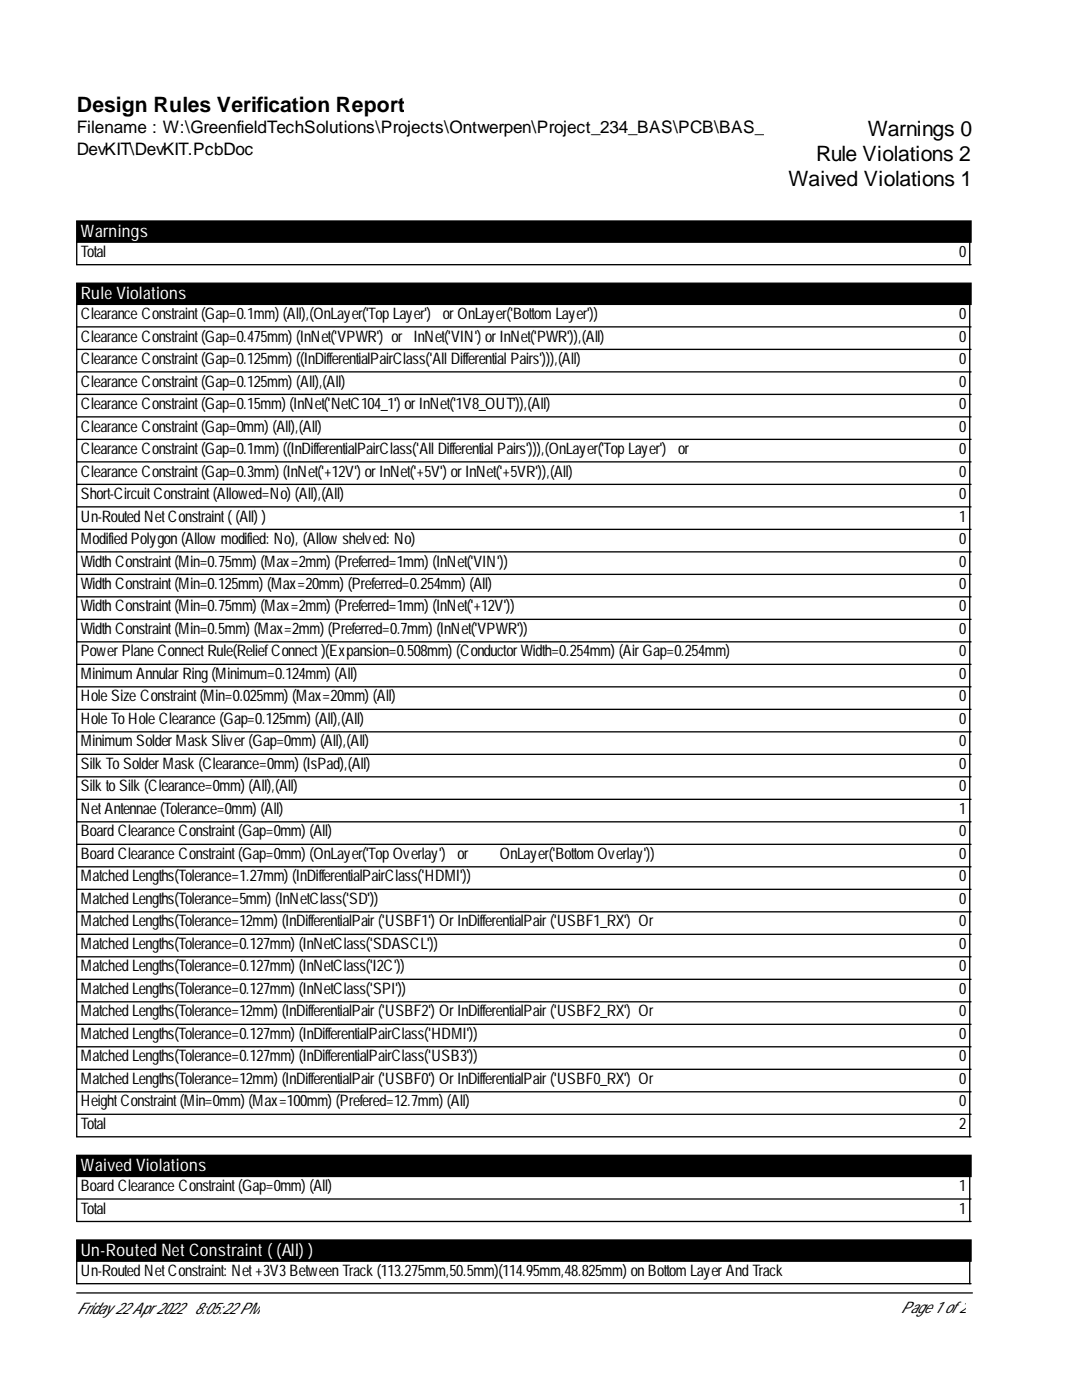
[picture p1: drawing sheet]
<svg xmlns="http://www.w3.org/2000/svg" width="216mm" height="279mm" viewBox="0 0 216 279" stroke-linecap="round" stroke-linejoin="round" font-family="sans-serif">
<defs><g id="words">
<g font-size="4.2">
<text x="15.3" y="22.3">Design Rules Verification Report</text>
<text x="173.2" y="27.1">Warnings 0</text>
<text x="162.9" y="32.1">Rule Violations 2</text>
<text x="157.3" y="37.1">Waived Violations 1</text>
</g>
<g font-size="3.4">
<text x="15.3" y="26.6">Filename : W:\GreenfieldTechSolutions\Projects\Ontwerpen\Project_234_BAS\PCB\BAS_</text>
<text x="15.3" y="30.8">DevKIT\DevKIT.PcbDoc</text>
</g>
<g font-size="3.4" fill="#fff">
<text x="16.1" y="47.3">Warnings</text>
<text x="16.1" y="59.7">Rule Violations</text>
<text x="16.1" y="233.8">Waived Violations</text>
<text x="16.1" y="250.7">Un-Routed Net Constraint ( (All) )</text>
</g>
<g font-size="3.2">
<text x="16.1" y="51.3">Total</text>
<text x="191.4" y="51.3">0</text>
<text x="16.1" y="63.7">Clearance Constraint (Gap=0.1mm) (All),(OnLayer('Top Layer')</text>
<text x="88.4" y="63.7">or OnLayer('Bottom Layer'))</text>
<text x="191.4" y="63.7">0</text>
<text x="16.1" y="68.2">Clearance Constraint (Gap=0.475mm) (InNet('VPWR') or</text>
<text x="82.6" y="68.2">InNet('VIN') or InNet('PWR')),(All)</text>
<text x="191.4" y="68.2">0</text>
<text x="16.1" y="72.6">Clearance Constraint (Gap=0.125mm) ((InDifferentialPairClass('All Differential Pairs'))),(All)</text>
<text x="16.1" y="77.1">Clearance Constraint (Gap=0.125mm) (All),(All)</text>
<text x="191.4" y="72.6">0</text>
<text x="191.4" y="77.1">0</text>
<text x="16.1" y="81.6">Clearance Constraint (Gap=0.15mm) (InNet('NetC104_1') or InNet('1V8_OUT')),(All)</text>
<text x="191.4" y="81.6">0</text>
<text x="16.1" y="86.1">Clearance Constraint (Gap=0mm) (All),(All)</text>
<text x="191.4" y="86.1">0</text>
<text x="16.1" y="90.6">Clearance Constraint (Gap=0.1mm) ((InDifferentialPairClass('All Differential Pairs'))),(OnLayer('Top Layer')</text>
<text x="16.1" y="95.1">Clearance Constraint (Gap=0.3mm) (InNet('+12V') or InNet('+5V') or InNet('+5VR')),(All)</text>
<text x="135.4" y="90.6">or</text>
<text x="191.4" y="90.6">0</text>
<text x="191.4" y="95.1">0</text>
<text x="16.1" y="99.6">Short-Circuit Constraint (Allowed=No) (All),(All)</text>
<text x="191.4" y="99.6">0</text>
<text x="16.1" y="104.1">Un-Routed Net Constraint ( (All) )</text>
<text x="191.4" y="104.1">1</text>
<text x="16.1" y="108.6">Modified Polygon (Allow modified: No), (Allow shelved: No)</text>
<text x="16.1" y="113.1">Width Constraint (Min=0.75mm) (Max=2mm) (Preferred=1mm) (InNet('VIN'))</text>
<text x="191.4" y="108.6">0</text>
<text x="191.4" y="113.1">0</text>
<text x="16.1" y="117.5">Width Constraint (Min=0.125mm) (Max=20mm) (Preferred=0.254mm) (All)</text>
<text x="191.4" y="117.5">0</text>
<text x="16.1" y="122">Width Constraint (Min=0.75mm) (Max=2mm) (Preferred=1mm) (InNet('+12V'))</text>
<text x="191.4" y="122">0</text>
<text x="16.1" y="126.5">Width Constraint (Min=0.5mm) (Max=2mm) (Preferred=0.7mm) (InNet('VPWR'))</text>
<text x="16.1" y="131">Power Plane Connect Rule(ReliefConnect )(Expansion=0.508mm) (Conductor Width=0.254mm) (Air Gap=0.254mm)</text>
<text x="191.4" y="126.5">0</text>
<text x="191.4" y="131">0</text>
<text x="16.1" y="135.5">Minimum Annular Ring (Minimum=0.124mm) (All)</text>
<text x="191.4" y="135.5">0</text>
<text x="16.1" y="140">Hole Size Constraint (Min=0.025mm) (Max=20mm) (All)</text>
<text x="191.4" y="140">0</text>
<text x="16.1" y="144.5">Hole To Hole Clearance (Gap=0.125mm) (All),(All)</text>
<text x="16.1" y="149">Minimum Solder Mask Sliver (Gap=0mm) (All),(All)</text>
<text x="191.4" y="144.5">0</text>
<text x="191.4" y="149">0</text>
<text x="16.1" y="153.5">Silk To Solder Mask (Clearance=0mm) (IsPad),(All)</text>
<text x="191.4" y="153.5">0</text>
<text x="16.1" y="158">Silk to Silk (Clearance=0mm) (All),(All)</text>
<text x="191.4" y="158">0</text>
<text x="16.1" y="162.4">Net Antennae (Tolerance=0mm) (All)</text>
<text x="16.1" y="166.9">Board Clearance Constraint (Gap=0mm) (All)</text>
<text x="191.4" y="162.4">1</text>
<text x="191.4" y="166.9">0</text>
<text x="16.1" y="171.4">Board Clearance Constraint (Gap=0mm) (OnLayer('Top Overlay')</text>
<text x="91.3" y="171.4">or</text>
<text x="99.7" y="171.4">OnLayer('Bottom Overlay'))</text>
<text x="191.4" y="171.4">0</text>
<text x="16.1" y="175.9">Matched Lengths(Tolerance=1.27mm) (InDifferentialPairClass('HDMI'))</text>
<text x="191.4" y="175.9">0</text>
<text x="16.1" y="180.4">Matched Lengths(Tolerance=5mm) (InNetClass('SD'))</text>
<text x="16.1" y="184.9">Matched Lengths(Tolerance=12mm) (InDifferentialPair ('USBF1') Or InDifferentialPair ('USBF1_RX') Or</text>
<text x="191.4" y="180.4">0</text>
<text x="191.4" y="184.9">0</text>
<text x="16.1" y="189.4">Matched Lengths(Tolerance=0.127mm) (InNetClass('SDASCL'))</text>
<text x="191.4" y="189.4">0</text>
<text x="16.1" y="193.9">Matched Lengths(Tolerance=0.127mm) (InNetClass('I2C'))</text>
<text x="191.4" y="193.9">0</text>
<text x="16.1" y="198.4">Matched Lengths(Tolerance=0.127mm) (InNetClass('SPI'))</text>
<text x="16.1" y="202.9">Matched Lengths(Tolerance=12mm) (InDifferentialPair ('USBF2') Or InDifferentialPair ('USBF2_RX') Or</text>
<text x="191.4" y="198.4">0</text>
<text x="191.4" y="202.9">0</text>
<text x="16.1" y="207.3">Matched Lengths(Tolerance=0.127mm) (InDifferentialPairClass('HDMI'))</text>
<text x="191.4" y="207.3">0</text>
<text x="16.1" y="211.8">Matched Lengths(Tolerance=0.127mm) (InDifferentialPairClass('USB3'))</text>
<text x="191.4" y="211.8">0</text>
<text x="16.1" y="216.3">Matched Lengths(Tolerance=12mm) (InDifferentialPair ('USBF0') Or InDifferentialPair ('USBF0_RX') Or</text>
<text x="16.1" y="220.8">Height Constraint (Min=0mm) (Max=100mm) (Prefered=12.7mm) (All)</text>
<text x="191.4" y="216.3">0</text>
<text x="191.4" y="220.8">0</text>
<text x="16.1" y="225.3">Total</text>
<text x="191.4" y="225.3">2</text>
<text x="16.1" y="237.7">Board Clearance Constraint (Gap=0mm) (All)</text>
<text x="191.4" y="237.7">1</text>
<text x="16.1" y="242.2">Total</text>
<text x="191.4" y="242.2">1</text>
<text x="16.1" y="254.6">Un-Routed Net Constraint: Net +3V3 Between Track (113.275mm,50.5mm)(114.95mm,48.825mm) on Bottom Layer And Track</text>
<text x="15.3" y="262.3">Friday 22 Apr 2022</text>
<text x="38.8" y="262.3">8:05:22 PM</text>
<text x="179.8" y="262">Page 1 of 2</text>
</g>
</g></defs>
<path d="M15.3 44.1h178.5v4.2h-178.5zM15.3 56.5h178.5v4.2h-178.5zM15.3 230.6h178.5v4.2h-178.5zM15.3 247.5h178.5v4.2h-178.5z" fill="#000" stroke="#000" stroke-width=".26"/>
<g fill="none" stroke="#000" stroke-width=".26">
<path d="M15.3 48.3v4.5h178.5M193.5 48.3v4.5M15.3 60.7v166.2h178.5M15.3 65.2h178.5M15.3 69.7h178.5M15.3 74.2h178.5M15.3 78.7h178.5M193.5 60.7v166.2M15.3 83.2h178.5M15.3 87.7h178.5M15.3 92.2h178.5M15.3 96.7h178.5"/>
<path d="M15.3 101.2h178.5M15.3 105.6h178.5M15.3 110.1h178.5M15.3 114.6h178.5M15.3 119.1h178.5M15.3 123.6h178.5M15.3 128.1h178.5M15.3 132.6h178.5M15.3 137.1h178.5M15.3 141.6h178.5M15.3 146.1h178.5M15.3 150.5h178.5"/>
<path d="M15.3 155h178.5M15.3 159.5h178.5M15.3 164h178.5M15.3 168.5h178.5M15.3 173h178.5M15.3 177.5h178.5M15.3 182h178.5M15.3 186.5h178.5M15.3 191h178.5M15.3 195.4h178.5M15.3 199.9h178.5M15.3 204.4h178.5"/>
<path d="M15.3 208.9h178.5M15.3 213.4h178.5M15.3 217.9h178.5M15.3 234.8v9h178.5M15.3 222.4h178.5M15.3 239.3h178.5M193.5 234.8v9M15.3 251.7v4.5h178.5M15.3 258h178.7M193.5 251.7v4.5"/>
</g>
<use href="#words"/>
</svg>
